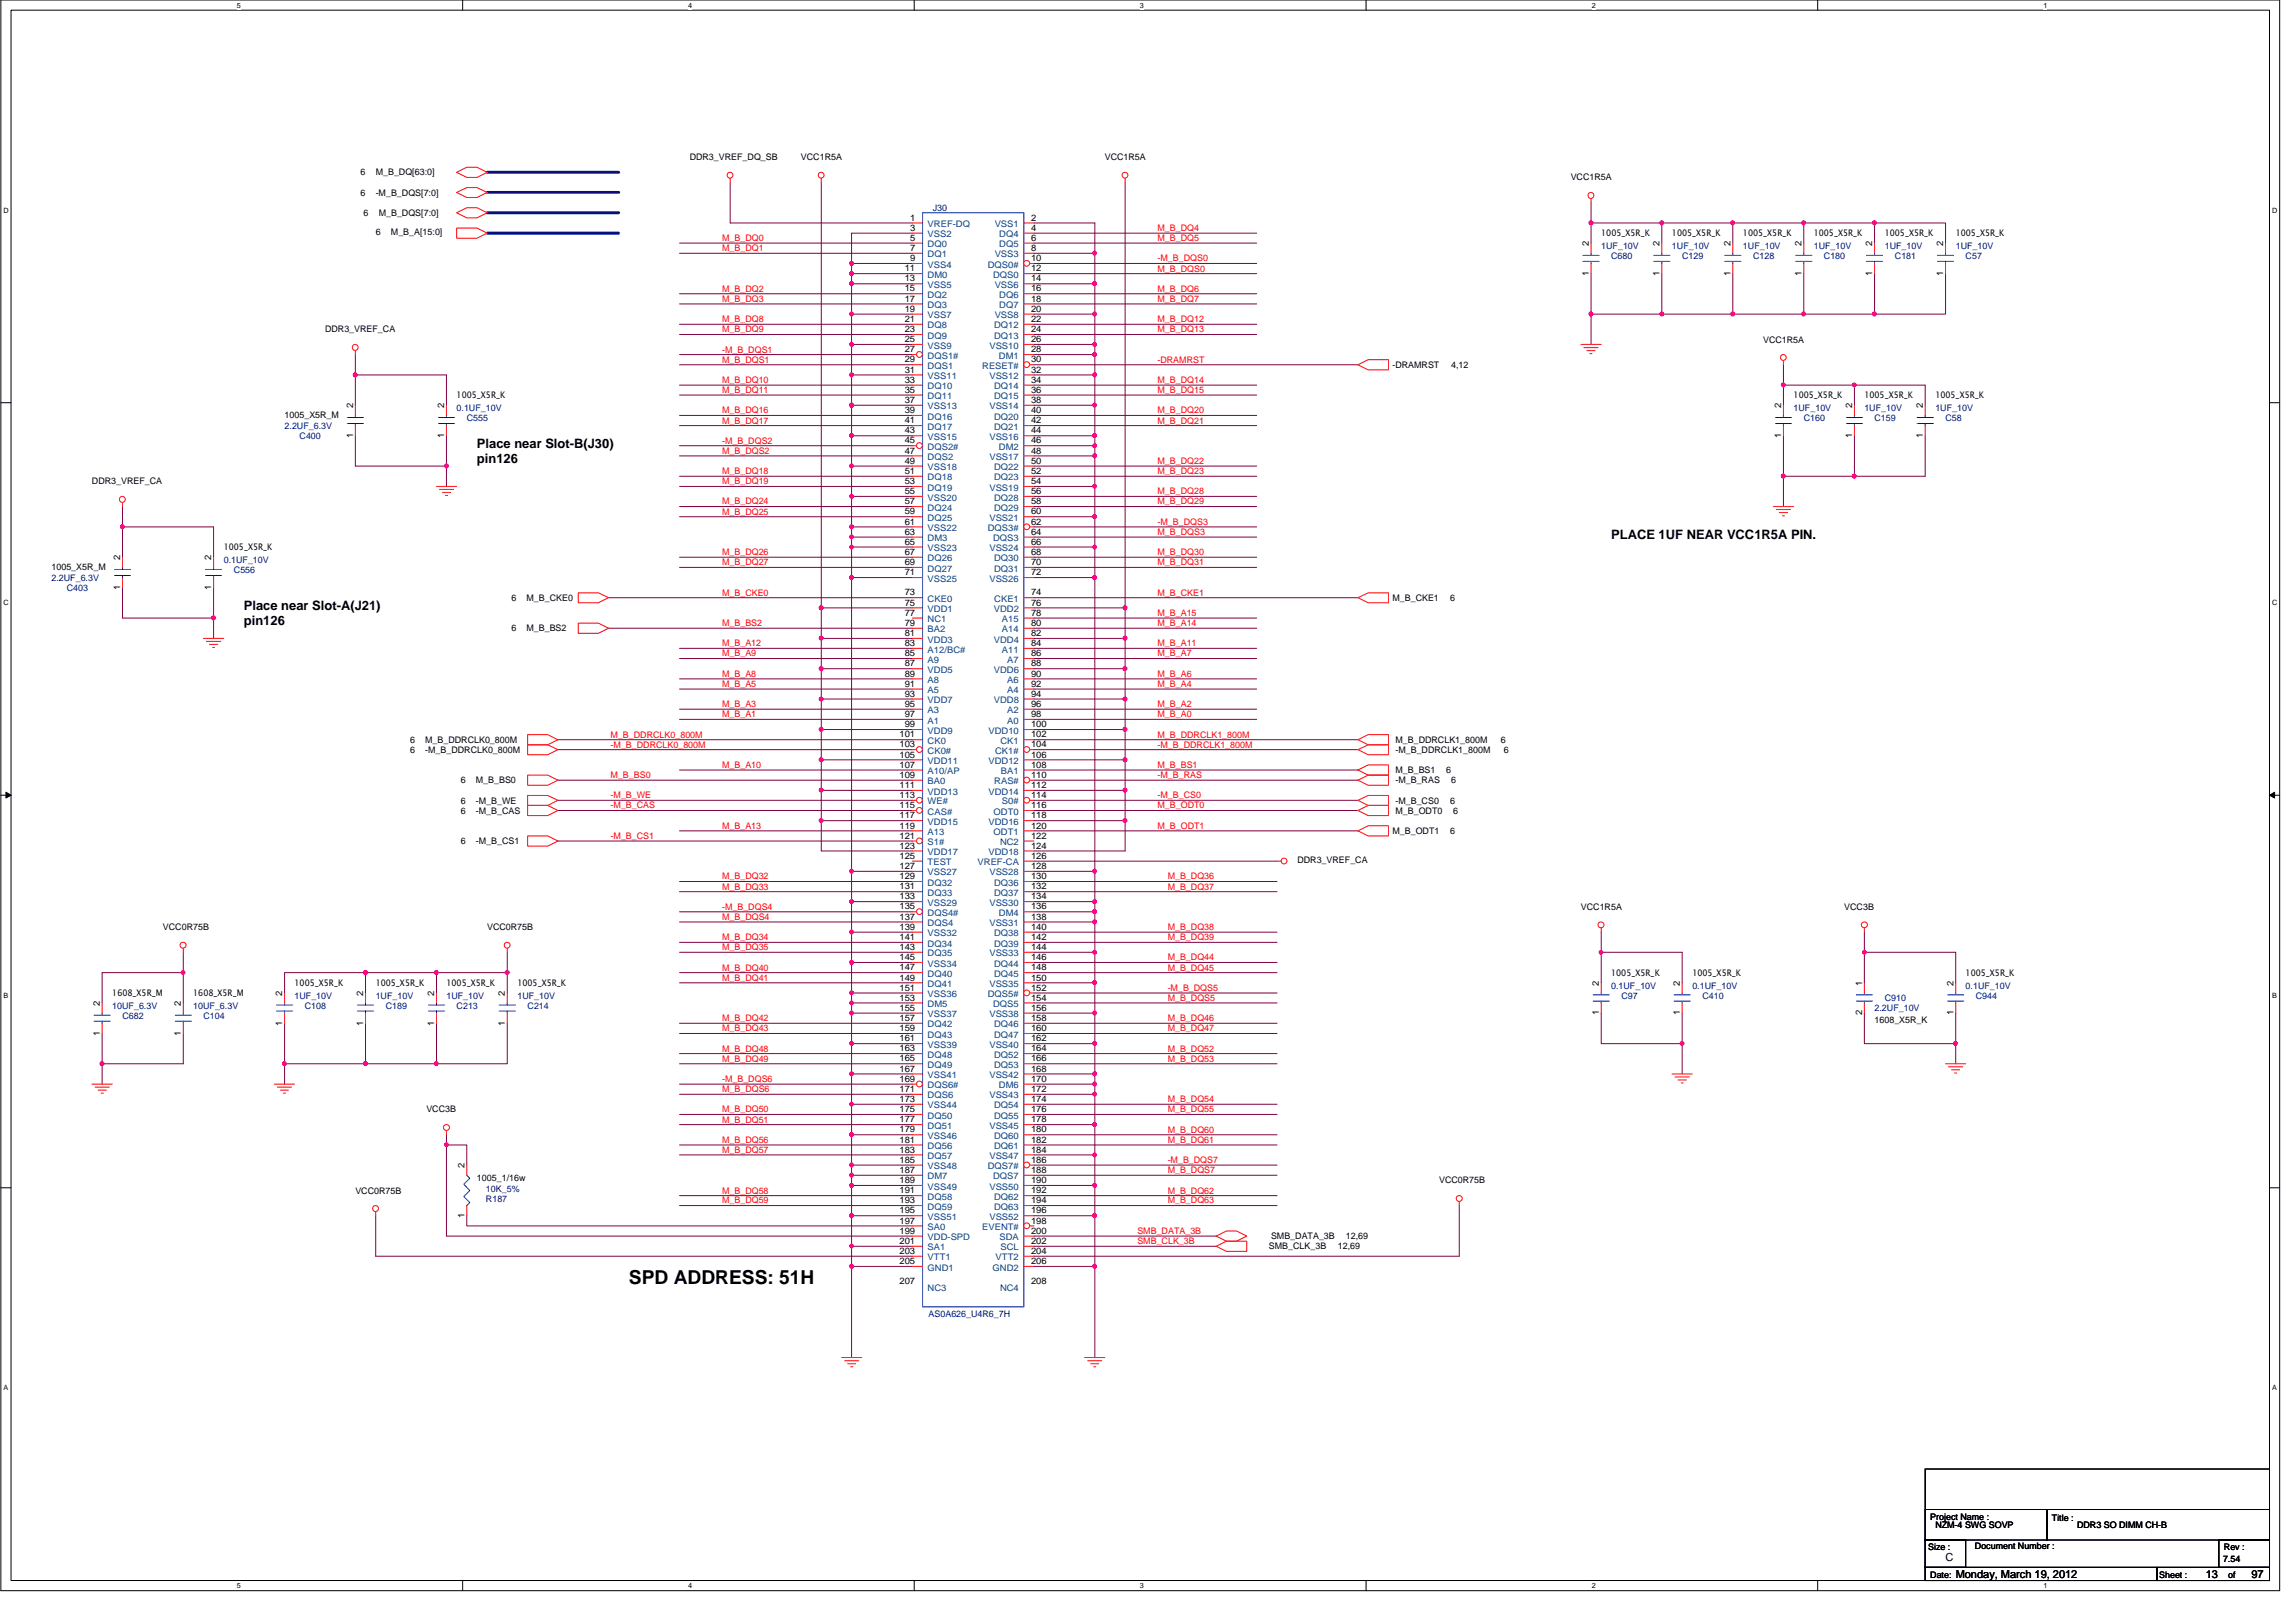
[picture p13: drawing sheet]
<svg xmlns="http://www.w3.org/2000/svg" width="420mm" height="297mm" viewBox="0 0 420 297" stroke-linecap="round" stroke-linejoin="round" font-family="sans-serif">
<defs><g id="words">
<text font-size="3.5" x="115.1" y="235">SPD ADDRESS: 51H</text>
<g font-size="2.4">
<text x="87.3" y="82">Place near Slot-B(J30)</text>
<text x="87.3" y="84.8">pin126</text>
<text x="295" y="98.6">PLACE 1UF NEAR VCC1R5A PIN.</text>
<text x="44.7" y="111.6">Place near Slot-A(J21)</text>
<text x="44.7" y="114.4">pin126</text>
</g>
<g font-size="2">
<text x="356.2" y="285.6">C</text>
<text x="358" y="288.8">Monday, March 19, 2012</text>
<text x="403.8" y="288.8">13</text>
<text x="412.2" y="288.8">97</text>
</g>
<g font-size="1.7">
<text x="126.3" y="29.3">DDR3_VREF_DQ_SB</text>
<text x="146.6" y="29.3">VCC1R5A</text>
<text x="202.3" y="29.3">VCC1R5A</text>
<text x="66" y="32.1">6</text>
<text x="66" y="35.8">6</text>
<text x="68.8" y="32.1">M_B_DQ[63:0]</text>
<text x="68.8" y="35.8">-M_B_DQS[7:0]</text>
<text x="287.6" y="33">VCC1R5A</text>
<text x="66.5" y="39.5">6</text>
<text x="69.3" y="39.5">M_B_DQS[7:0]</text>
<text x="166.6" y="40.4">1</text>
<text x="188.8" y="40.4">2</text>
<text x="68.8" y="43">6</text>
<text x="71.6" y="43">M_B_A[15:0]</text>
<text x="166.6" y="42.2">3</text>
<text x="166.6" y="44.1">5</text>
<text x="166.6" y="45.9">7</text>
<text x="166.6" y="47.8">9</text>
<text x="188.8" y="42.2">4</text>
<text x="188.8" y="44.1">6</text>
<text x="188.8" y="45.9">8</text>
<text x="188.8" y="47.8">10</text>
<text x="290.9" y="45" transform="rotate(-90 290.9 45)">2</text>
<text x="293.1" y="43.2">1005_X5R_K</text>
<text x="303.8" y="45" transform="rotate(-90 303.8 45)">2</text>
<text x="306.1" y="43.2">1005_X5R_K</text>
<text x="316.8" y="45" transform="rotate(-90 316.8 45)">2</text>
<text x="319.1" y="43.2">1005_X5R_K</text>
<text x="329.8" y="45" transform="rotate(-90 329.8 45)">2</text>
<text x="332.1" y="43.2">1005_X5R_K</text>
<text x="342.8" y="45" transform="rotate(-90 342.8 45)">2</text>
<text x="345" y="43.2">1005_X5R_K</text>
<text x="355.8" y="45" transform="rotate(-90 355.8 45)">2</text>
<text x="358" y="43.2">1005_X5R_K</text>
<text x="165.6" y="49.7">11</text>
<text x="165.6" y="51.5">13</text>
<text x="165.6" y="53.3">15</text>
<text x="188.8" y="49.7">12</text>
<text x="188.8" y="51.5">14</text>
<text x="188.8" y="53.3">16</text>
<text x="290.9" y="50.5" transform="rotate(-90 290.9 50.5)">1</text>
<text x="303.8" y="50.5" transform="rotate(-90 303.8 50.5)">1</text>
<text x="316.8" y="50.5" transform="rotate(-90 316.8 50.5)">1</text>
<text x="329.8" y="50.5" transform="rotate(-90 329.8 50.5)">1</text>
<text x="342.8" y="50.5" transform="rotate(-90 342.8 50.5)">1</text>
<text x="355.8" y="50.5" transform="rotate(-90 355.8 50.5)">1</text>
<text x="165.6" y="55.2">17</text>
<text x="165.6" y="57.1">19</text>
<text x="165.6" y="58.9">21</text>
<text x="188.8" y="55.2">18</text>
<text x="188.8" y="57.1">20</text>
<text x="188.8" y="58.9">22</text>
<text x="59.5" y="60.8">DDR3_VREF_CA</text>
<text x="165.6" y="60.8">23</text>
<text x="165.6" y="62.6">25</text>
<text x="165.6" y="64.5">27</text>
<text x="188.8" y="62.6">26</text>
<text x="188.8" y="60.8">24</text>
<text x="188.8" y="64.5">28</text>
<text x="322.8" y="62.7">VCC1R5A</text>
<text x="165.6" y="68.2">31</text>
<text x="165.6" y="70.1">33</text>
<text x="165.6" y="71.9">35</text>
<text x="165.6" y="66.3">29</text>
<text x="188.8" y="68.2">32</text>
<text x="188.8" y="66.3">30</text>
<text x="188.8" y="70.1">34</text>
<text x="188.8" y="71.9">36</text>
<text x="254.9" y="67.3">-DRAMRST</text>
<text x="265.7" y="67.3">4,12</text>
<text x="52.1" y="76.6">1005_X5R_M</text>
<text x="64.6" y="74.7" transform="rotate(-90 64.6 74.7)">2</text>
<text x="81.3" y="74.7" transform="rotate(-90 81.3 74.7)">2</text>
<text x="83.6" y="72.9">1005_X5R_K</text>
<text x="165.6" y="73.7">37</text>
<text x="165.6" y="75.6">39</text>
<text x="165.6" y="77.5">41</text>
<text x="188.8" y="73.7">38</text>
<text x="188.8" y="75.6">40</text>
<text x="188.8" y="77.5">42</text>
<text x="326.1" y="74.7" transform="rotate(-90 326.1 74.7)">2</text>
<text x="328.4" y="72.9">1005_X5R_K</text>
<text x="339.1" y="74.7" transform="rotate(-90 339.1 74.7)">2</text>
<text x="341.3" y="72.9">1005_X5R_K</text>
<text x="352" y="74.7" transform="rotate(-90 352 74.7)">2</text>
<text x="354.3" y="72.9">1005_X5R_K</text>
<text x="64.6" y="80.2" transform="rotate(-90 64.6 80.2)">1</text>
<text x="81.3" y="80.2" transform="rotate(-90 81.3 80.2)">1</text>
<text x="165.6" y="79.3">43</text>
<text x="165.6" y="81.2">45</text>
<text x="165.6" y="83">47</text>
<text x="188.8" y="79.3">44</text>
<text x="188.8" y="83">48</text>
<text x="188.8" y="81.2">46</text>
<text x="326.1" y="80.2" transform="rotate(-90 326.1 80.2)">1</text>
<text x="339.1" y="80.2" transform="rotate(-90 339.1 80.2)">1</text>
<text x="352" y="80.2" transform="rotate(-90 352 80.2)">1</text>
<text x="16.8" y="88.6">DDR3_VREF_CA</text>
<text x="165.6" y="84.9">49</text>
<text x="165.6" y="86.7">51</text>
<text x="165.6" y="88.6">53</text>
<text x="188.8" y="88.6">54</text>
<text x="188.8" y="84.9">50</text>
<text x="188.8" y="86.7">52</text>
<text x="165.6" y="90.4">55</text>
<text x="165.6" y="92.3">57</text>
<text x="165.6" y="94.1">59</text>
<text x="188.8" y="94.1">60</text>
<text x="188.8" y="90.4">56</text>
<text x="188.8" y="92.3">58</text>
<text x="41" y="100.7">1005_X5R_K</text>
<text x="165.6" y="96">61</text>
<text x="165.6" y="97.9">63</text>
<text x="165.6" y="99.7">65</text>
<text x="165.6" y="101.6">67</text>
<text x="188.8" y="97.9">64</text>
<text x="188.8" y="99.7">66</text>
<text x="188.8" y="96">62</text>
<text x="188.8" y="101.6">68</text>
<text x="9.4" y="104.4">1005_X5R_M</text>
<text x="22" y="108" transform="rotate(-90 22 108)">1</text>
<text x="22" y="102.5" transform="rotate(-90 22 102.5)">2</text>
<text x="38.7" y="108" transform="rotate(-90 38.7 108)">1</text>
<text x="38.7" y="102.5" transform="rotate(-90 38.7 102.5)">2</text>
<text x="165.6" y="103.4">69</text>
<text x="165.6" y="105.3">71</text>
<text x="188.8" y="105.3">72</text>
<text x="188.8" y="103.4">70</text>
<text x="93.6" y="110">6</text>
<text x="96.4" y="110">M_B_CKE0</text>
<text x="165.6" y="109">73</text>
<text x="165.6" y="110.8">75</text>
<text x="165.6" y="112.7">77</text>
<text x="188.8" y="109">74</text>
<text x="188.8" y="112.7">78</text>
<text x="188.8" y="110.8">76</text>
<text x="254.9" y="110">M_B_CKE1</text>
<text x="265.5" y="110">6</text>
<text x="93.6" y="115.5">6</text>
<text x="96.4" y="115.5">M_B_BS2</text>
<text x="165.6" y="114.6">79</text>
<text x="165.6" y="116.4">81</text>
<text x="165.6" y="118.2">83</text>
<text x="188.8" y="114.6">80</text>
<text x="188.8" y="118.2">84</text>
<text x="188.8" y="116.4">82</text>
<text x="165.6" y="120.1">85</text>
<text x="165.6" y="123.8">89</text>
<text x="165.6" y="125.7">91</text>
<text x="165.6" y="122">87</text>
<text x="188.8" y="120.1">86</text>
<text x="188.8" y="123.8">90</text>
<text x="188.8" y="125.7">92</text>
<text x="188.8" y="122">88</text>
<text x="165.6" y="127.5">93</text>
<text x="165.6" y="129.4">95</text>
<text x="165.6" y="131.2">97</text>
<text x="188.8" y="129.4">96</text>
<text x="188.8" y="131.2">98</text>
<text x="188.8" y="127.5">94</text>
<text x="75.1" y="135.9">6</text>
<text x="75.1" y="137.8">6</text>
<text x="77.8" y="135.9">M_B_DDRCLK0_800M</text>
<text x="77.8" y="137.8">-M_B_DDRCLK0_800M</text>
<text x="164.7" y="135">101</text>
<text x="164.7" y="136.8">103</text>
<text x="165.6" y="133.1">99</text>
<text x="188.8" y="133.1">100</text>
<text x="188.8" y="135">102</text>
<text x="188.8" y="136.8">104</text>
<text x="255.5" y="135.9">M_B_DDRCLK1_800M</text>
<text x="255.5" y="137.8">-M_B_DDRCLK1_800M</text>
<text x="274.8" y="135.9">6</text>
<text x="275.3" y="137.8">6</text>
<text x="84.4" y="143.3">6</text>
<text x="87.1" y="143.3">M_B_BS0</text>
<text x="164.7" y="138.6">105</text>
<text x="164.7" y="140.5">107</text>
<text x="164.7" y="142.4">109</text>
<text x="188.8" y="138.6">106</text>
<text x="188.8" y="142.4">110</text>
<text x="188.8" y="140.5">108</text>
<text x="255.5" y="141.5">M_B_BS1</text>
<text x="255.5" y="143.3">-M_B_RAS</text>
<text x="264.7" y="141.5">6</text>
<text x="265.7" y="143.3">6</text>
<text x="84.4" y="148.9">6</text>
<text x="84.4" y="147.1">6</text>
<text x="87.1" y="148.9">-M_B_CAS</text>
<text x="87.1" y="147.1">-M_B_WE</text>
<text x="164.7" y="144.2">111</text>
<text x="164.7" y="146">113</text>
<text x="164.7" y="147.9">115</text>
<text x="164.7" y="149.8">117</text>
<text x="188.8" y="144.2">112</text>
<text x="188.8" y="146">114</text>
<text x="188.8" y="147.9">116</text>
<text x="188.8" y="149.8">118</text>
<text x="255.5" y="147.1">-M_B_CS0</text>
<text x="255.5" y="148.9">M_B_ODT0</text>
<text x="265.5" y="147.1">6</text>
<text x="266.1" y="148.9">6</text>
<text x="84.4" y="154.5">6</text>
<text x="87.1" y="154.5">-M_B_CS1</text>
<text x="164.7" y="151.6">119</text>
<text x="164.7" y="153.5">121</text>
<text x="164.7" y="155.3">123</text>
<text x="188.8" y="151.6">120</text>
<text x="188.8" y="153.5">122</text>
<text x="188.8" y="155.3">124</text>
<text x="254.9" y="152.6">M_B_ODT1</text>
<text x="265.5" y="152.6">6</text>
<text x="164.7" y="157.2">125</text>
<text x="164.7" y="159">127</text>
<text x="164.7" y="160.9">129</text>
<text x="188.8" y="159">128</text>
<text x="188.8" y="157.2">126</text>
<text x="188.8" y="160.9">130</text>
<text x="237.5" y="158">DDR3_VREF_CA</text>
<text x="164.7" y="162.8">131</text>
<text x="164.7" y="164.6">133</text>
<text x="164.7" y="166.5">135</text>
<text x="188.8" y="164.6">134</text>
<text x="188.8" y="162.8">132</text>
<text x="188.8" y="166.5">136</text>
<text x="289.4" y="166.5">VCC1R5A</text>
<text x="337.6" y="166.5">VCC3B</text>
<text x="29.8" y="170.2">VCC0R75B</text>
<text x="89.2" y="170.2">VCC0R75B</text>
<text x="164.7" y="168.3">137</text>
<text x="164.7" y="170.2">139</text>
<text x="164.7" y="172">141</text>
<text x="164.7" y="173.9">143</text>
<text x="188.8" y="168.3">138</text>
<text x="188.8" y="173.9">144</text>
<text x="188.8" y="170.2">140</text>
<text x="188.8" y="172">142</text>
<text x="164.7" y="175.7">145</text>
<text x="164.7" y="177.6">147</text>
<text x="164.7" y="179.5">149</text>
<text x="188.8" y="179.5">150</text>
<text x="188.8" y="175.7">146</text>
<text x="188.8" y="177.6">148</text>
<text x="295" y="178.6">1005_X5R_K</text>
<text x="309.8" y="178.6">1005_X5R_K</text>
<text x="359.9" y="178.6">1005_X5R_K</text>
<text x="18.3" y="184.1" transform="rotate(-90 18.3 184.1)">2</text>
<text x="20.6" y="182.2">1608_X5R_M</text>
<text x="33.1" y="184.1" transform="rotate(-90 33.1 184.1)">2</text>
<text x="35.4" y="182.2">1608_X5R_M</text>
<text x="51.7" y="182.2" transform="rotate(-90 51.7 182.2)">2</text>
<text x="53.9" y="180.4">1005_X5R_K</text>
<text x="66.5" y="182.2" transform="rotate(-90 66.5 182.2)">2</text>
<text x="68.8" y="180.4">1005_X5R_K</text>
<text x="79.5" y="182.2" transform="rotate(-90 79.5 182.2)">2</text>
<text x="81.7" y="180.4">1005_X5R_K</text>
<text x="92.4" y="182.2" transform="rotate(-90 92.4 182.2)">2</text>
<text x="94.7" y="180.4">1005_X5R_K</text>
<text x="164.7" y="181.3">151</text>
<text x="164.7" y="183.1">153</text>
<text x="164.7" y="185">155</text>
<text x="188.8" y="183.1">154</text>
<text x="188.8" y="185">156</text>
<text x="188.8" y="181.3">152</text>
<text x="292.7" y="185.8" transform="rotate(-90 292.7 185.8)">1</text>
<text x="292.7" y="180.4" transform="rotate(-90 292.7 180.4)">2</text>
<text x="307.5" y="185.8" transform="rotate(-90 307.5 185.8)">1</text>
<text x="307.5" y="180.4" transform="rotate(-90 307.5 180.4)">2</text>
<text x="340.9" y="185.8" transform="rotate(-90 340.9 185.8)">2</text>
<text x="340.9" y="180.4" transform="rotate(-90 340.9 180.4)">1</text>
<text x="357.6" y="185.8" transform="rotate(-90 357.6 185.8)">1</text>
<text x="357.6" y="180.4" transform="rotate(-90 357.6 180.4)">2</text>
<text x="18.3" y="189.6" transform="rotate(-90 18.3 189.6)">1</text>
<text x="33.1" y="189.6" transform="rotate(-90 33.1 189.6)">1</text>
<text x="51.7" y="187.7" transform="rotate(-90 51.7 187.7)">1</text>
<text x="66.5" y="187.7" transform="rotate(-90 66.5 187.7)">1</text>
<text x="79.5" y="187.7" transform="rotate(-90 79.5 187.7)">1</text>
<text x="92.4" y="187.7" transform="rotate(-90 92.4 187.7)">1</text>
<text x="164.7" y="186.9">157</text>
<text x="164.7" y="188.7">159</text>
<text x="164.7" y="190.6">161</text>
<text x="188.8" y="190.6">162</text>
<text x="188.8" y="186.9">158</text>
<text x="188.8" y="188.7">160</text>
<text x="343.2" y="187.3">1608_X5R_K</text>
<text x="164.7" y="192.4">163</text>
<text x="164.7" y="194.3">165</text>
<text x="164.7" y="196.1">167</text>
<text x="164.7" y="198">169</text>
<text x="188.8" y="196.1">168</text>
<text x="188.8" y="192.4">164</text>
<text x="188.8" y="194.3">166</text>
<text x="188.8" y="198">170</text>
<text x="78.1" y="203.6">VCC3B</text>
<text x="164.7" y="199.9">171</text>
<text x="164.7" y="201.7">173</text>
<text x="164.7" y="203.5">175</text>
<text x="188.8" y="199.9">172</text>
<text x="188.8" y="201.7">174</text>
<text x="188.8" y="203.5">176</text>
<text x="164.7" y="205.4">177</text>
<text x="164.7" y="207.3">179</text>
<text x="164.7" y="209.1">181</text>
<text x="188.8" y="205.4">178</text>
<text x="188.8" y="207.3">180</text>
<text x="188.8" y="209.1">182</text>
<text x="85" y="213.8" transform="rotate(-90 85 213.8)">2</text>
<text x="164.7" y="210.9">183</text>
<text x="164.7" y="212.8">185</text>
<text x="164.7" y="214.7">187</text>
<text x="188.8" y="210.9">184</text>
<text x="188.8" y="214.7">188</text>
<text x="188.8" y="212.8">186</text>
<text x="65.1" y="218.4">VCC0R75B</text>
<text x="87.3" y="216.2">1005_1/16w</text>
<text x="164.7" y="216.5">189</text>
<text x="164.7" y="218.4">191</text>
<text x="164.7" y="220.2">193</text>
<text x="188.8" y="216.5">190</text>
<text x="188.8" y="218.4">192</text>
<text x="188.8" y="220.2">194</text>
<text x="263.5" y="216.6">VCC0R75B</text>
<text x="85" y="222.9" transform="rotate(-90 85 222.9)">1</text>
<text x="164.7" y="222.1">195</text>
<text x="164.7" y="223.9">197</text>
<text x="164.7" y="225.8">199</text>
<text x="164.7" y="227.7">201</text>
<text x="188.8" y="222.1">196</text>
<text x="188.8" y="223.9">198</text>
<text x="188.8" y="227.7">202</text>
<text x="188.8" y="225.8">200</text>
<text x="232.7" y="226.8">SMB_DATA_3B</text>
<text x="246.4" y="226.8">12,69</text>
<text x="164.7" y="229.5">203</text>
<text x="164.7" y="231.4">205</text>
<text x="188.8" y="229.5">204</text>
<text x="188.8" y="231.4">206</text>
<text x="232.3" y="228.6">SMB_CLK_3B</text>
<text x="244.9" y="228.6">12,69</text>
<text x="164.7" y="235.1">207</text>
<text x="188.8" y="235.1">208</text>
<text x="353.4" y="278.1">Project Name :</text>
<text x="354.3" y="279.6">NZM-4 SWG SOVP</text>
<text x="375.7" y="278.3">Title :</text>
<text x="380.3" y="279.6">DDR3 SO DIMM CH-B</text>
<text x="353" y="283.7">Size :</text>
<text x="361.6" y="283.5">Document Number :</text>
<text x="407" y="285.9">7.54</text>
<text x="407.1" y="283.7">Rev :</text>
<text x="353.4" y="288.7">Date:</text>
<text x="395.3" y="288.7">Sheet :</text>
<text x="407.9" y="288.7">of</text>
</g>
<g font-size="1.7" fill="#004080">
<text x="169.8" y="41.6">VREF-DQ</text>
<text x="182.1" y="41.6">VSS1</text>
<text x="169.8" y="43.4">VSS2</text>
<text x="169.8" y="45.3">DQ0</text>
<text x="169.8" y="47.1">DQ1</text>
<text x="182.1" y="47.1">VSS3</text>
<text x="183" y="43.4">DQ4</text>
<text x="183" y="45.3">DQ5</text>
<text x="169.8" y="49">VSS4</text>
<text x="169.8" y="50.8">DM0</text>
<text x="169.8" y="52.7">VSS5</text>
<text x="180.8" y="49">DQS0#</text>
<text x="181.8" y="50.8">DQS0</text>
<text x="182.1" y="52.7">VSS6</text>
<text x="169.8" y="54.5">DQ2</text>
<text x="169.8" y="56.4">DQ3</text>
<text x="169.8" y="58.3">VSS7</text>
<text x="182.1" y="58.3">VSS8</text>
<text x="183" y="54.5">DQ6</text>
<text x="183" y="56.4">DQ7</text>
<text x="169.8" y="60.1">DQ8</text>
<text x="169.8" y="62">DQ9</text>
<text x="169.8" y="63.8">VSS9</text>
<text x="169.8" y="65.7">DQS1#</text>
<text x="181.1" y="63.8">VSS10</text>
<text x="182" y="60.1">DQ12</text>
<text x="182" y="62">DQ13</text>
<text x="182.9" y="65.7">DM1</text>
<text x="169.8" y="69.4">VSS11</text>
<text x="169.8" y="71.2">DQ10</text>
<text x="169.8" y="67.5">DQS1</text>
<text x="179.8" y="67.5">RESET#</text>
<text x="181.1" y="69.4">VSS12</text>
<text x="182" y="71.2">DQ14</text>
<text x="169.8" y="73.1">DQ11</text>
<text x="169.8" y="74.9">VSS13</text>
<text x="169.8" y="76.8">DQ16</text>
<text x="181.1" y="74.9">VSS14</text>
<text x="182" y="73.1">DQ15</text>
<text x="182" y="76.8">DQ20</text>
<text x="169.8" y="78.7">DQ17</text>
<text x="169.8" y="80.5">VSS15</text>
<text x="169.8" y="82.3">DQS2#</text>
<text x="181.1" y="80.5">VSS16</text>
<text x="182" y="78.7">DQ21</text>
<text x="182.9" y="82.3">DM2</text>
<text x="169.8" y="84.2">DQS2</text>
<text x="169.8" y="86.1">VSS18</text>
<text x="169.8" y="87.9">DQ18</text>
<text x="169.8" y="89.8">DQ19</text>
<text x="181.1" y="89.8">VSS19</text>
<text x="181.1" y="84.2">VSS17</text>
<text x="182" y="86.1">DQ22</text>
<text x="182" y="87.9">DQ23</text>
<text x="169.8" y="91.6">VSS20</text>
<text x="169.8" y="93.5">DQ24</text>
<text x="169.8" y="95.3">DQ25</text>
<text x="181.1" y="95.3">VSS21</text>
<text x="182" y="91.6">DQ28</text>
<text x="182" y="93.5">DQ29</text>
<text x="169.8" y="97.2">VSS22</text>
<text x="169.8" y="99.1">DM3</text>
<text x="169.8" y="100.9">VSS23</text>
<text x="180.8" y="97.2">DQS3#</text>
<text x="181.1" y="100.9">VSS24</text>
<text x="181.8" y="99.1">DQS3</text>
<text x="169.8" y="102.7">DQ26</text>
<text x="169.8" y="104.6">DQ27</text>
<text x="169.8" y="106.5">VSS25</text>
<text x="181.1" y="106.5">VSS26</text>
<text x="182" y="102.7">DQ30</text>
<text x="182" y="104.6">DQ31</text>
<text x="169.8" y="110.2">CKE0</text>
<text x="169.8" y="112">VDD1</text>
<text x="169.8" y="113.9">NC1</text>
<text x="181.9" y="112">VDD2</text>
<text x="182" y="110.2">CKE1</text>
<text x="183.4" y="113.9">A15</text>
<text x="169.8" y="115.7">BA2</text>
<text x="169.8" y="117.6">VDD3</text>
<text x="169.8" y="119.4">A12/BC#</text>
<text x="181.9" y="117.6">VDD4</text>
<text x="183.4" y="115.7">A14</text>
<text x="183.4" y="119.4">A11</text>
<text x="169.8" y="121.3">A9</text>
<text x="169.8" y="125">A8</text>
<text x="169.8" y="123.1">VDD5</text>
<text x="181.9" y="123.1">VDD6</text>
<text x="184.4" y="121.3">A7</text>
<text x="184.4" y="125">A6</text>
<text x="169.8" y="126.9">A5</text>
<text x="169.8" y="128.7">VDD7</text>
<text x="169.8" y="130.6">A3</text>
<text x="181.9" y="128.7">VDD8</text>
<text x="184.4" y="126.9">A4</text>
<text x="184.4" y="130.6">A2</text>
<text x="169.8" y="132.4">A1</text>
<text x="169.8" y="134.3">VDD9</text>
<text x="169.8" y="136.1">CK0</text>
<text x="169.8" y="138">CK0#</text>
<text x="181" y="134.3">VDD10</text>
<text x="182.2" y="138">CK1#</text>
<text x="183.2" y="136.1">CK1</text>
<text x="184.4" y="132.4">A0</text>
<text x="169.8" y="139.8">VDD11</text>
<text x="169.8" y="141.7">A10/AP</text>
<text x="169.8" y="143.6">BA0</text>
<text x="181" y="139.8">VDD12</text>
<text x="182" y="143.6">RAS#</text>
<text x="183.2" y="141.7">BA1</text>
<text x="169.8" y="145.4">VDD13</text>
<text x="169.8" y="147.2">WE#</text>
<text x="169.8" y="149.1">CAS#</text>
<text x="181" y="145.4">VDD14</text>
<text x="181.9" y="149.1">ODT0</text>
<text x="183.4" y="147.2">S0#</text>
<text x="169.8" y="151">VDD15</text>
<text x="169.8" y="152.8">A13</text>
<text x="169.8" y="154.7">S1#</text>
<text x="181" y="151">VDD16</text>
<text x="181.9" y="152.8">ODT1</text>
<text x="183.1" y="154.7">NC2</text>
<text x="169.8" y="156.5">VDD17</text>
<text x="169.8" y="158.4">TEST</text>
<text x="169.8" y="160.2">VSS27</text>
<text x="179" y="158.4">VREF-CA</text>
<text x="181" y="156.5">VDD18</text>
<text x="181.1" y="160.2">VSS28</text>
<text x="169.8" y="162.1">DQ32</text>
<text x="169.8" y="164">DQ33</text>
<text x="169.8" y="165.8">VSS29</text>
<text x="169.8" y="167.6">DQS4#</text>
<text x="181.1" y="165.8">VSS30</text>
<text x="182" y="162.1">DQ36</text>
<text x="182" y="164">DQ37</text>
<text x="182.9" y="167.6">DM4</text>
<text x="169.8" y="169.5">DQS4</text>
<text x="169.8" y="171.4">VSS32</text>
<text x="169.8" y="173.2">DQ34</text>
<text x="181.1" y="169.5">VSS31</text>
<text x="182" y="171.4">DQ38</text>
<text x="182" y="173.2">DQ39</text>
<text x="169.8" y="175">DQ35</text>
<text x="169.8" y="176.9">VSS34</text>
<text x="169.8" y="178.8">DQ40</text>
<text x="181.1" y="175">VSS33</text>
<text x="182" y="176.9">DQ44</text>
<text x="182" y="178.8">DQ45</text>
<text x="169.8" y="180.6">DQ41</text>
<text x="169.8" y="182.5">VSS36</text>
<text x="169.8" y="184.3">DM5</text>
<text x="180.8" y="182.5">DQS5#</text>
<text x="181.1" y="180.6">VSS35</text>
<text x="181.8" y="184.3">DQS5</text>
<text x="169.8" y="186.2">VSS37</text>
<text x="169.8" y="188">DQ42</text>
<text x="169.8" y="189.9">DQ43</text>
<text x="169.8" y="191.8">VSS39</text>
<text x="181.1" y="186.2">VSS38</text>
<text x="181.1" y="191.8">VSS40</text>
<text x="182" y="188">DQ46</text>
<text x="182" y="189.9">DQ47</text>
<text x="169.8" y="193.6">DQ48</text>
<text x="169.8" y="195.5">DQ49</text>
<text x="169.8" y="197.3">VSS41</text>
<text x="181.1" y="197.3">VSS42</text>
<text x="182" y="193.6">DQ52</text>
<text x="182" y="195.5">DQ53</text>
<text x="169.8" y="199.2">DQS6#</text>
<text x="169.8" y="201">DQS6</text>
<text x="169.8" y="202.9">VSS44</text>
<text x="181.1" y="201">VSS43</text>
<text x="182" y="202.9">DQ54</text>
<text x="182.9" y="199.2">DM6</text>
<text x="169.8" y="204.7">DQ50</text>
<text x="169.8" y="206.6">DQ51</text>
<text x="169.8" y="208.4">VSS46</text>
<text x="181.1" y="206.6">VSS45</text>
<text x="182" y="204.7">DQ55</text>
<text x="182" y="208.4">DQ60</text>
<text x="169.8" y="210.3">DQ56</text>
<text x="169.8" y="212.1">DQ57</text>
<text x="169.8" y="214">VSS48</text>
<text x="169.8" y="215.9">DM7</text>
<text x="180.8" y="214">DQS7#</text>
<text x="181.1" y="212.1">VSS47</text>
<text x="181.8" y="215.9">DQS7</text>
<text x="182" y="210.3">DQ61</text>
<text x="169.8" y="217.7">VSS49</text>
<text x="169.8" y="219.6">DQ58</text>
<text x="169.8" y="221.4">DQ59</text>
<text x="181.1" y="217.7">VSS50</text>
<text x="182" y="219.6">DQ62</text>
<text x="182" y="221.4">DQ63</text>
<text x="169.8" y="223.3">VSS51</text>
<text x="169.8" y="225.1">SA0</text>
<text x="169.8" y="227">VDD-SPD</text>
<text x="179.8" y="225.1">EVENT#</text>
<text x="181.1" y="223.3">VSS52</text>
<text x="183" y="227">SDA</text>
<text x="169.8" y="228.9">SA1</text>
<text x="169.8" y="230.7">VTT1</text>
<text x="169.8" y="232.5">GND1</text>
<text x="181.7" y="232.5">GND2</text>
<text x="182.3" y="230.7">VTT2</text>
<text x="183.2" y="228.9">SCL</text>
<text x="169.8" y="236.3">NC3</text>
<text x="183.1" y="236.3">NC4</text>
</g>
<g font-size="1.7" fill="#000080">
<text x="170.8" y="38.6">J30</text>
<text x="293.1" y="45.6">1UF_10V</text>
<text x="295" y="47.5">C680</text>
<text x="306.1" y="45.6">1UF_10V</text>
<text x="308" y="47.5">C129</text>
<text x="319.1" y="45.6">1UF_10V</text>
<text x="321" y="47.5">C128</text>
<text x="332.1" y="45.6">1UF_10V</text>
<text x="333.9" y="47.5">C180</text>
<text x="345" y="45.6">1UF_10V</text>
<text x="346.9" y="47.5">C181</text>
<text x="358" y="45.6">1UF_10V</text>
<text x="359.9" y="47.5">C57</text>
<text x="83.6" y="75.3">0.1UF_10V</text>
<text x="85.5" y="77.1">C555</text>
<text x="328.4" y="75.3">1UF_10V</text>
<text x="330.2" y="77.1">C160</text>
<text x="341.3" y="75.3">1UF_10V</text>
<text x="343.2" y="77.1">C159</text>
<text x="354.3" y="75.3">1UF_10V</text>
<text x="356.2" y="77.1">C58</text>
<text x="52.1" y="78.4">2.2UF_6.3V</text>
<text x="54.9" y="80.3">C400</text>
<text x="9.4" y="106.3">2.2UF_6.3V</text>
<text x="41" y="103.1">0.1UF_10V</text>
<text x="42.8" y="104.9">C556</text>
<text x="12.2" y="108.1">C403</text>
<text x="20.6" y="184.7">10UF_6.3V</text>
<text x="35.4" y="184.7">10UF_6.3V</text>
<text x="53.9" y="182.8">1UF_10V</text>
<text x="55.8" y="184.7">C108</text>
<text x="68.8" y="182.8">1UF_10V</text>
<text x="70.6" y="184.7">C189</text>
<text x="81.7" y="182.8">1UF_10V</text>
<text x="83.6" y="184.7">C213</text>
<text x="94.7" y="182.8">1UF_10V</text>
<text x="96.6" y="184.7">C214</text>
<text x="295" y="181">0.1UF_10V</text>
<text x="296.8" y="182.8">C97</text>
<text x="309.8" y="181">0.1UF_10V</text>
<text x="311.7" y="182.8">C410</text>
<text x="343.2" y="185">2.2UF_10V</text>
<text x="345" y="183.2">C910</text>
<text x="359.9" y="181">0.1UF_10V</text>
<text x="361.7" y="182.8">C944</text>
<text x="22.4" y="186.5">C682</text>
<text x="37.2" y="186.5">C104</text>
<text x="89" y="219.9">R187</text>
<text x="89" y="218.2">10K_5%</text>
<text x="170" y="241">AS0A626_U4R6_7H</text>
</g>
<g font-size="1.7" fill="#f00">
<text x="132.2" y="44.1">M_B_DQ0</text>
<text x="132.2" y="46">M_B_DQ1</text>
<text x="211.9" y="47.8">-M_B_DQS0</text>
<text x="211.9" y="42.3">M_B_DQ4</text>
<text x="211.9" y="44.1">M_B_DQ5</text>
<text x="132.2" y="53.4">M_B_DQ2</text>
<text x="211.9" y="49.7">M_B_DQS0</text>
<text x="211.9" y="53.4">M_B_DQ6</text>
<text x="132.2" y="55.2">M_B_DQ3</text>
<text x="132.2" y="59">M_B_DQ8</text>
<text x="211.9" y="59">M_B_DQ12</text>
<text x="211.9" y="55.2">M_B_DQ7</text>
<text x="132.2" y="64.5">-M_B_DQS1</text>
<text x="132.2" y="60.8">M_B_DQ9</text>
<text x="211.9" y="60.8">M_B_DQ13</text>
<text x="132.2" y="70.1">M_B_DQ10</text>
<text x="132.2" y="71.9">M_B_DQ11</text>
<text x="132.2" y="66.4">M_B_DQS1</text>
<text x="211.9" y="70.1">M_B_DQ14</text>
<text x="211.9" y="71.9">M_B_DQ15</text>
<text x="211.9" y="66.4">-DRAMRST</text>
<text x="132.2" y="75.6">M_B_DQ16</text>
<text x="132.2" y="77.5">M_B_DQ17</text>
<text x="211.9" y="75.6">M_B_DQ20</text>
<text x="211.9" y="77.5">M_B_DQ21</text>
<text x="132.2" y="81.2">-M_B_DQS2</text>
<text x="132.2" y="83.1">M_B_DQS2</text>
<text x="132.2" y="86.8">M_B_DQ18</text>
<text x="132.2" y="88.6">M_B_DQ19</text>
<text x="211.9" y="84.9">M_B_DQ22</text>
<text x="211.9" y="86.8">M_B_DQ23</text>
<text x="132.2" y="92.3">M_B_DQ24</text>
<text x="132.2" y="94.2">M_B_DQ25</text>
<text x="211.9" y="90.5">M_B_DQ28</text>
<text x="211.9" y="92.3">M_B_DQ29</text>
<text x="132.2" y="101.6">M_B_DQ26</text>
<text x="211.9" y="101.6">M_B_DQ30</text>
<text x="211.9" y="96.1">-M_B_DQS3</text>
<text x="211.9" y="97.9">M_B_DQS3</text>
<text x="132.2" y="103.5">M_B_DQ27</text>
<text x="211.9" y="103.5">M_B_DQ31</text>
<text x="132.2" y="109">M_B_CKE0</text>
<text x="211.9" y="109">M_B_CKE1</text>
<text x="211.9" y="112.7">M_B_A15</text>
<text x="132.2" y="118.3">M_B_A12</text>
<text x="132.2" y="114.6">M_B_BS2</text>
<text x="211.9" y="118.3">M_B_A11</text>
<text x="211.9" y="114.6">M_B_A14</text>
<text x="132.2" y="120.1">M_B_A9</text>
<text x="132.2" y="125.7">M_B_A5</text>
<text x="132.2" y="123.9">M_B_A8</text>
<text x="211.9" y="125.7">M_B_A4</text>
<text x="211.9" y="123.9">M_B_A6</text>
<text x="211.9" y="120.1">M_B_A7</text>
<text x="132.2" y="131.3">M_B_A1</text>
<text x="132.2" y="129.4">M_B_A3</text>
<text x="211.9" y="131.3">M_B_A0</text>
<text x="211.9" y="129.4">M_B_A2</text>
<text x="111.8" y="136.8">-M_B_DDRCLK0_800M</text>
<text x="111.8" y="135">M_B_DDRCLK0_800M</text>
<text x="211.9" y="136.8">-M_B_DDRCLK1_800M</text>
<text x="211.9" y="135">M_B_DDRCLK1_800M</text>
<text x="111.8" y="142.4">M_B_BS0</text>
<text x="132.2" y="140.5">M_B_A10</text>
<text x="211.9" y="140.5">M_B_BS1</text>
<text x="211.9" y="142.4">-M_B_RAS</text>
<text x="111.8" y="148">-M_B_CAS</text>
<text x="111.8" y="146.1">-M_B_WE</text>
<text x="211.9" y="146.1">-M_B_CS0</text>
<text x="211.9" y="148">M_B_ODT0</text>
<text x="111.8" y="153.5">-M_B_CS1</text>
<text x="132.2" y="151.7">M_B_A13</text>
<text x="211.9" y="151.7">M_B_ODT1</text>
<text x="132.2" y="161">M_B_DQ32</text>
<text x="213.8" y="161">M_B_DQ36</text>
<text x="132.2" y="162.8">M_B_DQ33</text>
<text x="132.2" y="166.5">-M_B_DQS4</text>
<text x="213.8" y="162.8">M_B_DQ37</text>
<text x="132.2" y="172.1">M_B_DQ34</text>
<text x="132.2" y="173.9">M_B_DQ35</text>
<text x="132.2" y="168.4">M_B_DQS4</text>
<text x="213.8" y="170.2">M_B_DQ38</text>
<text x="213.8" y="172.1">M_B_DQ39</text>
<text x="132.2" y="177.6">M_B_DQ40</text>
<text x="132.2" y="179.5">M_B_DQ41</text>
<text x="213.8" y="175.8">M_B_DQ44</text>
<text x="213.8" y="177.6">M_B_DQ45</text>
<text x="213.8" y="181.4">-M_B_DQS5</text>
<text x="213.8" y="183.2">M_B_DQS5</text>
<text x="132.2" y="186.9">M_B_DQ42</text>
<text x="132.2" y="188.8">M_B_DQ43</text>
<text x="213.8" y="186.9">M_B_DQ46</text>
<text x="213.8" y="188.8">M_B_DQ47</text>
<text x="132.2" y="192.4">M_B_DQ48</text>
<text x="132.2" y="194.3">M_B_DQ49</text>
<text x="213.8" y="192.4">M_B_DQ52</text>
<text x="213.8" y="194.3">M_B_DQ53</text>
<text x="132.2" y="203.6">M_B_DQ50</text>
<text x="132.2" y="198">-M_B_DQS6</text>
<text x="132.2" y="199.9">M_B_DQS6</text>
<text x="213.8" y="201.7">M_B_DQ54</text>
<text x="213.8" y="203.6">M_B_DQ55</text>
<text x="132.2" y="205.4">M_B_DQ51</text>
<text x="132.2" y="209.2">M_B_DQ56</text>
<text x="213.8" y="207.3">M_B_DQ60</text>
<text x="213.8" y="209.2">M_B_DQ61</text>
<text x="132.2" y="211">M_B_DQ57</text>
<text x="213.8" y="212.9">-M_B_DQS7</text>
<text x="213.8" y="214.7">M_B_DQS7</text>
<text x="132.2" y="218.4">M_B_DQ58</text>
<text x="132.2" y="220.3">M_B_DQ59</text>
<text x="213.8" y="218.4">M_B_DQ62</text>
<text x="213.8" y="220.3">M_B_DQ63</text>
<text x="208.2" y="225.8">SMB_DATA_3B</text>
<text x="208.2" y="227.7">SMB_CLK_3B</text>
</g>
<g font-size="1.3">
<text x="43.3" y="1.4">5</text>
<text x="126" y="1.4">4</text>
<text x="208.7" y="1.4">3</text>
<text x="291.4" y="1.4">2</text>
<text x="374.1" y="1.4">1</text>
<text x=".6" y="38.9">D</text>
<text x="416" y="38.9">D</text>
<text x=".6" y="110.8">C</text>
<text x="416" y="110.8">C</text>
<text x=".6" y="182.6">B</text>
<text x="416" y="182.6">B</text>
<text x=".6" y="254.5">A</text>
<text x="416" y="254.5">A</text>
<text x="43.3" y="290.7">5</text>
<text x="126" y="290.7">4</text>
<text x="208.7" y="290.7">3</text>
<text x="291.4" y="290.7">2</text>
<text x="374.1" y="290.7">1</text>
</g>
</g></defs>
<path d="M.2 0h417.2v291.1h-417.2zM2 1.9h413.5v287.4h-413.5z" fill="none" stroke="#000" stroke-width=".18"/>
<g fill="#fff">
<path d="M43.3 .2h.8v1.5h-.8z"/>
<path d="M43.3 289.5h.8v1.5h-.8z"/>
</g>
<path d="M84.7 0v1.9M84.7 289.3v1.8" fill="none" stroke="#000" stroke-width=".18"/>
<g fill="#fff">
<path d="M126 .2h.7v1.5h-.7z"/>
<path d="M126 289.5h.7v1.5h-.7z"/>
</g>
<path d="M167.4 0v1.9M167.4 289.3v1.8" fill="none" stroke="#000" stroke-width=".18"/>
<g fill="#fff">
<path d="M208.7 .2h.7v1.5h-.7z"/>
<path d="M208.7 289.5h.7v1.5h-.7z"/>
</g>
<path d="M250.1 0v1.9M250.1 289.3v1.8" fill="none" stroke="#000" stroke-width=".18"/>
<g fill="#fff">
<path d="M291.4 .2h.7v1.5h-.7z"/>
<path d="M291.4 289.5h.7v1.5h-.7z"/>
</g>
<path d="M332.8 0v1.9M332.8 289.3v1.8" fill="none" stroke="#000" stroke-width=".18"/>
<g fill="#fff">
<path d="M374.1 .2h.7v1.5h-.7z"/>
<path d="M374.1 289.5h.7v1.5h-.7z"/>
<path d="M.6 37.8h1v1.4h-1z"/>
<path d="M416 37.8h.9v1.4h-.9z"/>
<path d="M.6 109.6h1v1.5h-1z"/>
<path d="M416 109.6h.9v1.5h-.9z"/>
</g>
<path d="M.2 73.7h1.8M415.5 73.7h1.9" fill="none" stroke="#000" stroke-width=".18"/>
<g fill="#fff">
<path d="M.6 181.4h.9v1.5h-.9z"/>
<path d="M416 181.4h.8v1.5h-.8z"/>
</g>
<path d="M.2 145.5h1.8M415.5 145.5h1.9" fill="none" stroke="#000" stroke-width=".18"/>
<path d="M1.1 145l.9 .5-.9 .5zM415.5 145.5l.9-.5v1z" fill="#000" stroke="#000" stroke-width=".18"/>
<g fill="#fff">
<path d="M.6 253.3h.8v1.5h-.8z"/>
<path d="M416 253.3h.8v1.5h-.8z"/>
</g>
<path d="M.2 217.4h1.8M415.5 217.4h1.9M352.5 276.3h22.2v5.6h-22.2zM352.5 268.9h63v20.4h-63zM374.7 276.3h40.8v5.6h-40.8zM352.5 281.9h7.4v5h-7.4zM352.5 286.9h42.4v2.4h-42.4zM394.9 286.9h20.6v2.4h-20.6zM406.2 281.9h9.3v5h-9.3z" fill="none" stroke="#000" stroke-width=".18"/>
<g fill="none" stroke="#800040" stroke-width=".18">
<path d="M133.7 33.4v7.4h33.3M150.4 33.4v77.9M206 33.4v77.9M291.3 37.1v3.7M124.4 44.5h42.6M124.4 46.4h42.6M124.4 53.8h42.6M124.4 55.6h42.6M124.4 59.4h42.6M155.9 57.5h11.1M155.9 51.9h11.1M155.9 50.1h11.1"/>
<path d="M155.9 48.2h11.1M155.9 50.1v1.8M155.9 48.2v1.9M155.9 57.5v5.5M155.9 51.9v5.6M167 42.7h-11.1v5.5M189.3 48.2h40.8M189.3 50.1h40.8M189.3 59.4h40.8M189.3 40.8h11.1v5.6h-11.1M189.3 53.8h40.8M189.3 55.6h40.8"/>
<path d="M189.3 42.7h40.8M189.3 44.5h40.8M200.4 51.9v5.6h-11.1M200.4 57.5v5.5h-11.1M200.4 46.4v5.5h-11.1M291.3 40.8v3.7M291.3 50.1v7.4M291.3 40.8h12.9M304.2 57.5h13M304.2 40.8v3.7M304.2 40.8h13M304.2 57.5h-12.9v5.5"/>
<path d="M304.2 50.1v7.4M317.2 40.8v3.7M317.2 40.8h13v3.7M317.2 50.1v7.4M317.2 57.5h13M330.2 57.5h13M330.2 40.8h13M330.2 50.1v7.4M343.2 40.8v3.7M343.2 40.8h13v3.7M343.2 50.1v7.4h13v-7.4M65.1 64.9v3.7"/>
<path d="M65.1 68.6v5.6M65.1 79.8v5.5h16.6M65.1 68.6h16.6v5.6M81.7 79.8v5.5M124.4 70.5h42.6M124.4 72.3h42.6M124.4 64.9h42.6M124.4 66.8h42.6M124.4 76h42.6M124.4 77.9h42.6M124.4 61.2h42.6M155.9 79.8h11.1"/>
<path d="M155.9 74.2h11.1M155.9 68.6h11.1M155.9 63h11.1M155.9 74.2v5.6M155.9 63v5.6M155.9 68.6v5.6M155.9 79.8v5.5M189.3 61.2h40.8M189.3 74.2h11.1M189.3 70.5h40.8M189.3 72.3h40.8M189.3 64.9h11.1"/>
<path d="M189.3 66.8h59.3M189.3 68.6h11.1M189.3 76h40.8M189.3 77.9h40.8M200.4 63v1.9M200.4 68.6v5.6M200.4 74.2v5.6h-11.1M200.4 79.8v1.8M200.4 64.9v3.7M326.5 70.5h13M326.5 70.5v3.7M326.5 66.8v3.7"/>
<path d="M326.5 79.8v7.4M339.5 70.5v3.7M339.5 70.5h13v3.7M339.5 79.8v7.4M352.5 79.8v7.4h-13M22.4 92.7v3.7M22.4 96.4v5.6M22.4 96.4h16.7v5.6M81.7 85.3v3.7M124.4 87.2h42.6M124.4 89h42.6M124.4 81.6h42.6"/>
<path d="M124.4 83.4h42.6M124.4 92.7h42.6M124.4 94.6h42.6M155.9 98.3v1.8h11.1M155.9 98.3h11.1M155.9 85.3h11.1M155.9 90.8h11.1M155.9 96.4h11.1M155.9 96.4v1.9M155.9 90.8v5.6M155.9 85.3v5.5M189.3 81.6h11.1"/>
<path d="M189.3 96.4h40.8M189.3 98.3h40.8M189.3 90.8h40.8M189.3 92.7h40.8M189.3 83.4h11.1M189.3 85.3h40.8M189.3 87.2h40.8M200.4 83.4v5.6h-11.1M200.4 81.6v1.8M200.4 89v5.6h-11.1M200.4 94.6v5.5h-11.1M339.5 87.2h-13v5.5"/>
<path d="M22.4 107.6v5.5h16.7M39.1 107.6v5.5M39.1 113.1v3.7M111.4 109.4h55.6M111.4 115h55.6M124.4 118.7h42.6M124.4 102h42.6M124.4 103.8h42.6M150.4 116.8v5.6M150.4 111.3v5.5M150.4 111.3h16.6M150.4 116.8h16.6"/>
<path d="M155.9 105.7h11.1M155.9 105.7v53.8M155.9 100.1v5.6M189.3 111.3h16.7M189.3 116.8h16.7M189.3 102h40.8M189.3 103.8h40.8M189.3 118.7h40.8M189.3 115h40.8M189.3 113.1h40.8M189.3 109.4h59.3M200.4 100.1v5.6h-11.1"/>
<path d="M200.4 105.7v53.8h-11.1M206 111.3v22.2M102.1 137.2h64.9M102.1 135.4h64.9M124.4 131.7h42.6M124.4 129.8h42.6M124.4 120.5h42.6M124.4 126.1h42.6M124.4 124.2h42.6M150.4 133.5h16.6M150.4 139.1h16.6M150.4 139.1v5.6"/>
<path d="M150.4 133.5v5.6M150.4 127.9v5.6M150.4 122.4v5.5M150.4 122.4h16.6M150.4 127.9h16.6M189.3 122.4h16.7M189.3 127.9h16.7M189.3 133.5h16.7M189.3 139.1h16.7M189.3 131.7h40.8M189.3 129.8h40.8M189.3 126.1h40.8"/>
<path d="M189.3 124.2h40.8M189.3 120.5h40.8M189.3 137.2h59.3M189.3 135.4h59.3M206 133.5v5.6M206 139.1v5.6M102.1 153.9h64.9M102.1 142.8h64.9M102.1 148.3h64.9M102.1 146.5h64.9M124.4 140.9h42.6M124.4 152.1h42.6"/>
<path d="M150.4 144.7h16.6M150.4 150.2h16.6M150.4 150.2v5.5h16.6M150.4 144.7v5.5M155.9 159.5h11.1M155.9 159.5v5.5h11.1M189.3 152.1h59.3M189.3 157.6h44.5M189.3 144.7h16.7M189.3 150.2h16.7M189.3 140.9h59.3M189.3 146.5h59.3"/>
<path d="M189.3 148.3h59.3M189.3 142.8h59.3M200.4 159.5v5.5h-11.1M206 150.2v5.5h-16.7M206 144.7v5.5M33.6 178h-14.9v5.6M33.6 174.3v3.7M33.6 178v5.6M66.9 178h-14.8v3.7M79.9 178h-13v3.7M92.9 174.3v3.7M92.9 178v3.7"/>
<path d="M92.9 178h-13v3.7M124.4 161.3h42.6M124.4 163.2h42.6M124.4 172.5h42.6M124.4 174.3h42.6M124.4 178h42.6M124.4 179.9h42.6M124.4 166.9h42.6M124.4 168.7h42.6M155.9 170.6v5.5h11.1M155.9 165v5.6M155.9 170.6h11.1"/>
<path d="M155.9 176.1v5.6M189.3 161.3h44.5M189.3 163.2h44.5M189.3 166.9h11.1M189.3 176.1h44.5M189.3 178h44.5M189.3 170.6h44.5M189.3 172.5h44.5M189.3 168.7h11.1M200.4 166.9v1.8M200.4 165v1.9M200.4 168.7v5.6h-11.1"/>
<path d="M200.4 174.3v5.6h-11.1M200.4 179.9v5.5h-11.1M293.1 174.3h14.9v5.6M293.1 170.6v3.7M293.1 174.3v5.6M341.3 170.6v3.7M341.3 174.3v5.6M341.3 174.3h16.7v5.6M18.7 194.7v3.7M18.7 189.1v5.6M33.6 189.1v5.6h-14.9M52.1 194.7v3.7"/>
<path d="M52.1 187.3v7.4M52.1 194.7h14.8M66.9 194.7h13M66.9 187.3v7.4M79.9 187.3v7.4M92.9 187.3v7.4h-13M124.4 198.4h42.6M124.4 187.3h42.6M124.4 189.1h42.6M124.4 192.8h42.6M124.4 194.7h42.6M155.9 183.6h11.1"/>
<path d="M155.9 181.7h11.1M155.9 183.6v1.8h11.1M155.9 185.4v5.6h11.1M155.9 191v5.6h11.1M155.9 196.6v5.5h11.1M155.9 181.7v1.9M189.3 198.4h11.1M189.3 192.8h44.5M189.3 194.7h44.5M189.3 181.7h44.5M189.3 183.6h44.5M189.3 187.3h44.5"/>
<path d="M189.3 189.1h44.5M200.4 191v5.6h-11.1M200.4 196.6v1.8M200.4 198.4v1.9M200.4 185.4v5.6h-11.1M293.1 185.4v5.6h14.9M308 185.4v5.6M308 191v5.6M341.3 185.4v5.6h16.7M358 185.4v5.6M358 191v3.7M81.7 209.6v16.6h85.3"/>
<path d="M81.7 209.5h3.8v3.7M81.7 207.7v1.8M124.4 204h42.6M124.4 205.8h42.6M124.4 200.3h42.6M124.4 209.5h42.6M124.4 211.4h42.6M124.4 218.8h42.6M155.9 217v5.5h11.1M155.9 215.1h11.1M155.9 202.1v5.6h11.1M155.9 207.7v5.5h11.1"/>
<path d="M155.9 215.1v1.9h11.1M155.9 213.2v1.9M189.3 213.2h44.5M189.3 215.1h44.5M189.3 207.7h44.5M189.3 209.5h44.5M189.3 218.8h44.5M189.3 202.1h44.5M189.3 204h44.5M189.3 200.3h11.1M200.4 200.3v5.5h-11.1M200.4 205.8v5.6h-11.1"/>
<path d="M200.4 211.4v5.6h-11.1M200.4 217v5.5h-11.1M68.8 222.5v7.4h98.2M85.5 222.5v1.9h81.5M124.4 220.6h42.6M155.9 228.1h11.1M155.9 231.8h11.1M155.9 222.5v5.6M155.9 231.8v16.7M155.9 228.1v3.7M189.3 226.2h33.4M189.3 228.1h33.4"/>
<path d="M189.3 220.6h44.5M189.3 231.8h11.1v16.7M200.4 222.5v9.3M267.2 220.6v9.3h-77.9"/>
</g>
<g fill="#f0f" stroke="#f0f" stroke-width=".18">
<circle cx="155.9" cy="216.9" r=".35"/>
<circle cx="79.9" cy="194.7" r=".35"/>
<circle cx="18.7" cy="194.7" r=".37"/>
<circle cx="155.9" cy="74.1" r=".35"/>
<circle cx="52" cy="194.7" r=".35"/>
<circle cx="155.9" cy="63" r=".34"/>
<circle cx="155.9" cy="57.5" r=".35"/>
<circle cx="92.8" cy="178" r=".37"/>
<circle cx="33.5" cy="178" r=".35"/>
<circle cx="155.9" cy="51.9" r=".34"/>
<circle cx="155.9" cy="50.1" r=".35"/>
<circle cx="155.9" cy="105.7" r=".35"/>
<circle cx="155.9" cy="183.6" r=".34"/>
<circle cx="155.9" cy="181.7" r=".34"/>
<circle cx="150.3" cy="150.2" r=".37"/>
<circle cx="150.3" cy="139" r=".37"/>
<circle cx="150.3" cy="133.5" r=".37"/>
<circle cx="150.3" cy="116.8" r=".36"/>
<circle cx="150.3" cy="127.9" r=".36"/>
<circle cx="150.3" cy="144.6" r=".36"/>
<circle cx="150.3" cy="111.2" r=".37"/>
<circle cx="150.3" cy="122.4" r=".37"/>
<circle cx="155.9" cy="159.4" r=".35"/>
<circle cx="155.9" cy="98.3" r=".34"/>
<circle cx="155.9" cy="96.4" r=".35"/>
<circle cx="155.9" cy="165" r=".34"/>
<circle cx="66.9" cy="178" r=".37"/>
<circle cx="155.9" cy="222.5" r=".35"/>
<circle cx="155.9" cy="170.6" r=".35"/>
<circle cx="155.9" cy="176.1" r=".35"/>
<circle cx="155.9" cy="215.1" r=".35"/>
<circle cx="155.9" cy="213.2" r=".35"/>
<circle cx="155.9" cy="185.4" r=".35"/>
<circle cx="65" cy="68.6" r=".37"/>
<circle cx="79.9" cy="178" r=".35"/>
<circle cx="155.9" cy="191" r=".34"/>
<circle cx="155.9" cy="196.5" r=".35"/>
<circle cx="155.9" cy="85.3" r=".35"/>
<circle cx="155.9" cy="90.8" r=".34"/>
<circle cx="155.9" cy="48.2" r=".35"/>
<circle cx="155.9" cy="68.6" r=".35"/>
<circle cx="155.9" cy="79.7" r=".34"/>
<circle cx="155.9" cy="100.1" r=".34"/>
<circle cx="155.9" cy="202.1" r=".34"/>
<circle cx="81.7" cy="209.5" r=".34"/>
<circle cx="155.9" cy="207.7" r=".35"/>
<circle cx="81.7" cy="85.3" r=".35"/>
<circle cx="66.9" cy="194.7" r=".37"/>
<circle cx="200.4" cy="57.5" r=".35"/>
<circle cx="200.4" cy="196.5" r=".35"/>
<circle cx="200.4" cy="63" r=".34"/>
<circle cx="200.4" cy="200.2" r=".34"/>
<circle cx="200.4" cy="68.6" r=".35"/>
<circle cx="200.4" cy="205.8" r=".35"/>
<circle cx="200.4" cy="211.4" r=".34"/>
<circle cx="200.4" cy="74.1" r=".35"/>
<circle cx="200.4" cy="216.9" r=".35"/>
<circle cx="200.4" cy="79.7" r=".34"/>
<circle cx="200.4" cy="222.5" r=".35"/>
<circle cx="200.4" cy="83.4" r=".35"/>
<circle cx="200.4" cy="231.7" r=".35"/>
<circle cx="200.4" cy="89" r=".34"/>
<circle cx="200.4" cy="81.6" r=".34"/>
<circle cx="200.4" cy="94.5" r=".35"/>
<circle cx="206" cy="111.2" r=".37"/>
<circle cx="200.4" cy="100.1" r=".34"/>
<circle cx="206" cy="116.8" r=".36"/>
<circle cx="206" cy="133.5" r=".37"/>
<circle cx="206" cy="144.6" r=".36"/>
<circle cx="200.4" cy="105.7" r=".35"/>
<circle cx="206" cy="122.4" r=".37"/>
<circle cx="200.4" cy="159.4" r=".35"/>
<circle cx="206" cy="127.9" r=".36"/>
<circle cx="200.4" cy="166.9" r=".35"/>
<circle cx="200.4" cy="165" r=".34"/>
<circle cx="200.4" cy="198.4" r=".35"/>
<circle cx="206" cy="139" r=".37"/>
<circle cx="200.4" cy="168.7" r=".35"/>
<circle cx="200.4" cy="64.9" r=".35"/>
<circle cx="200.4" cy="174.3" r=".34"/>
<circle cx="200.4" cy="179.8" r=".35"/>
<circle cx="206" cy="150.2" r=".37"/>
<circle cx="200.4" cy="185.4" r=".35"/>
<circle cx="200.4" cy="191" r=".34"/>
<circle cx="200.4" cy="46.3" r=".35"/>
<circle cx="200.4" cy="51.9" r=".34"/>
<circle cx="291.3" cy="40.8" r=".37"/>
<circle cx="304.2" cy="40.8" r=".35"/>
<circle cx="317.2" cy="40.8" r=".37"/>
<circle cx="326.5" cy="70.4" r=".36"/>
<circle cx="339.5" cy="70.4" r=".34"/>
<circle cx="326.5" cy="87.1" r=".37"/>
<circle cx="339.4" cy="87.1" r=".35"/>
<circle cx="330.2" cy="40.8" r=".35"/>
<circle cx="343.2" cy="40.8" r=".37"/>
<circle cx="291.3" cy="57.5" r=".37"/>
<circle cx="343.2" cy="57.5" r=".37"/>
<circle cx="330.2" cy="57.5" r=".35"/>
<circle cx="317.2" cy="57.5" r=".37"/>
<circle cx="304.2" cy="57.5" r=".35"/>
<circle cx="293.1" cy="174.3" r=".34"/>
<circle cx="307.9" cy="191" r=".36"/>
<circle cx="341.3" cy="174.3" r=".34"/>
<circle cx="358" cy="191" r=".34"/>
<circle cx="155.9" cy="231.7" r=".35"/>
<circle cx="155.9" cy="228" r=".34"/>
<circle cx="22.4" cy="96.4" r=".37"/>
<circle cx="39.1" cy="113.1" r=".37"/>
</g>
<path d="M89.2 31.5h24.1M89.2 35.2h24.1M89.2 38.9h24.1M89.2 42.7h24.1" fill="none" stroke="#00f" stroke-width=".55"/>
<g fill="none" stroke="#f00" stroke-width=".18">
<path d="M83.6 31.5l1.9-.9h1.8l1.9 .9-1.9 1h-1.8zM83.6 38.9l1.9-.9h1.8l1.9 .9-1.9 1h-1.8zM83.6 35.2l1.9-.9h1.8l1.9 .9-1.9 1h-1.8zM133.7 32.6v.8M150.4 32.6v.8M206 32.6v.8M291.3 36.4v.7M83.6 41.7h3.7l1.9 1-1.9 .9h-3.7zM167 40.8h1.9M167 42.7h1.9M167 44.5h1.9M167 46.4h1.9"/>
<path d="M167 48.2h1.9M167 50.1h1.9M167 51.9h1.9M167 53.8h1.9M167 55.6h1.9M167 57.5h1.9M167 59.4h1.9M291.3 48.2v1.9M291.3 44.5v1.9M304.2 48.2v1.9M304.2 44.5v1.9M317.2 48.2v1.9"/>
<path d="M317.2 44.5v1.9M330.2 48.2v1.9M330.2 44.5v1.9M343.2 48.2v1.9M343.2 44.5v1.9M356.2 48.2v1.9M356.2 44.5v1.9M65.1 64.2v.7M65.1 77.9v1.9M65.1 74.2v1.8M167 61.2h1.9M167 63h1.9"/>
<path d="M167 68.6h1.9M167 70.5h1.9M167 72.3h1.9M167 74.2h1.9M167 76h1.9M167 77.9h1.9M167 79.8h1.9M248.6 66.8l1.9-1h3.7v1.9h-3.7zM289.4 63h3.7M290 63.6h2.6M290.5 64.2h1.5M291.1 64.7h.4"/>
<path d="M326.5 66v.8M326.5 77.9v1.9M326.5 74.2v1.8M339.5 77.9v1.9M339.5 74.2v1.8M352.5 77.9v1.9M352.5 74.2v1.8M22.4 92v.7M79.9 89h3.7M80.5 89.6h2.5M81 90.1h1.5M81.6 90.7h.3"/>
<path d="M324.6 92.7h3.8M325.2 93.3h2.6M325.7 93.8h1.6M326.3 94.4h.4M22.4 105.7v1.9M22.4 102v1.8M37.2 116.8h3.8M37.8 117.4h2.6M38.3 117.9h1.6M38.9 118.5h.4M39.1 105.7v1.9M39.1 102v1.8"/>
<path d="M105.9 108.5h3.6l1.9 .9-1.9 .9h-3.6zM105.9 114h3.6l1.9 1-1.9 .9h-3.6zM248.6 109.4l1.9-.9h3.7v1.8h-3.7zM96.6 134.5h3.7l1.8 .9-1.8 .9h-3.7zM96.6 136.3h3.7l1.8 .9-1.8 .9h-3.7zM248.6 135.4l1.9-.9h3.7v1.8h-3.7zM248.6 137.2l1.9-.9h3.7v1.8h-3.7zM96.6 153h3.7l1.8 .9-1.8 1h-3.7zM96.6 141.9h3.7l1.8 .9-1.8 .9h-3.7zM96.6 147.4h3.7l1.8 .9-1.8 1h-3.7zM96.6 145.6h3.7l1.8 .9-1.8 .9h-3.7zM233.8 157.6h.8"/>
<path d="M248.6 146.5l1.9-.9h3.7v1.8h-3.7zM248.6 148.3l1.9-.9h3.7v1.9h-3.7zM248.6 140.9l1.9-.9h3.7v1.9h-3.7zM248.6 152.1l1.9-1h3.7v1.9h-3.7zM248.6 142.8l1.9-.9h3.7v1.8h-3.7zM33.6 173.6v.7M92.9 173.6v.7M293.1 169.8v.8M293.1 179.9v1.8M308 179.9v1.8M341.3 169.8v.8M341.3 179.9v1.8"/>
<path d="M358 179.9v1.8M16.8 198.4h3.8M17.4 199h2.6M18 199.5h1.5M18.7 187.3v1.8M18.7 183.6v1.8M33.6 187.3v1.8M33.6 183.6v1.8M50.2 198.4h3.7M50.8 199h2.6M51.3 199.5h1.5M52.1 185.4v1.9"/>
<path d="M52.1 181.7v1.9M66.9 185.4v1.9M66.9 181.7v1.9M92.9 185.4v1.9M92.9 181.7v1.9M293.1 183.6v1.8M306.1 196.6h3.7M306.7 197.1h2.6M307.2 197.7h1.5M307.8 198.2h.3M308 183.6v1.8M341.3 183.6v1.8"/>
<path d="M356.2 194.7h3.7M356.7 195.2h2.6M357.3 195.8h1.5M357.8 196.4h.4M358 183.6v1.8M18.5 200.1h.4M51.9 200.1h.4M81.7 206.9v.8M85.5 213.2v1.9M267.2 219.9v.7M68.8 221.8v.7M85.5 220.6v1.9"/>
<path d="M222.7 226.2l1.8-.9h1.9l1.9 .9-1.9 1h-1.9zM222.7 228.1l1.8-.9h3.8v1.8h-3.8zM154.1 248.5h3.7M154.6 249h2.6M155.2 249.6h1.5M155.7 250.1h.4M198.6 248.5h3.7M199.1 249h2.6M199.7 249.6h1.5M200.2 250.1h.4"/>
<circle cx="133.6" cy="32.1" r=".54"/>
<circle cx="150.3" cy="32.1" r=".54"/>
<circle cx="206" cy="32.1" r=".54"/>
<circle cx="291.2" cy="35.8" r=".55"/>
<circle cx="65" cy="63.6" r=".55"/>
<circle cx="326.5" cy="65.4" r=".54"/>
<circle cx="22.4" cy="91.4" r=".55"/>
<circle cx="235.1" cy="157.6" r=".54"/>
<circle cx="33.5" cy="173" r=".55"/>
<circle cx="92.8" cy="173" r=".54"/>
<circle cx="293.1" cy="169.3" r=".55"/>
<circle cx="341.3" cy="169.3" r=".55"/>
<circle cx="81.7" cy="206.3" r=".55"/>
<circle cx="267.2" cy="219.3" r=".55"/>
<circle cx="68.7" cy="221.2" r=".55"/>
</g>
<g fill="none" stroke="#00f" stroke-width=".18">
<path d="M168.9 38.9h18.5v200.3h-18.5zM289.8 47.8h3M289.8 46.7h3M291.3 47.8v.4M291.3 46.4v.3M302.8 46.7h2.9M302.8 47.8h2.9M304.2 47.8v.4M304.2 46.4v.3M315.8 47.8h2.9M315.8 46.7h2.9M317.2 47.8v.4"/>
<path d="M317.2 46.4v.3M328.7 47.8h3M328.7 46.7h3M330.2 47.8v.4M330.2 46.4v.3M341.7 47.8h3M341.7 46.7h3M343.2 47.8v.4M343.2 46.4v.3M354.7 46.7h3M354.7 47.8h3M356.2 47.8v.4"/>
<path d="M356.2 46.4v.3M63.6 77.5h2.9M63.6 76.4h2.9M65.1 77.5v.4M65.1 76v.4M325 77.5h3M325 76.4h3M326.5 77.5v.4M326.5 76v.4M338 76.4h3M338 77.5h3M339.5 77.5v.4"/>
<path d="M339.5 76v.4M351 77.5h2.9M351 76.4h2.9M352.5 77.5v.4M352.5 76v.4M20.9 104.2h3M20.9 105.3h3M22.4 105.3v.4M22.4 103.8v.4M37.6 104.2h3M37.6 105.3h3M39.1 105.3v.4"/>
<path d="M39.1 103.8v.4M17.2 186.9h3M17.2 185.8h3M18.7 186.9v.4M18.7 185.4v.4M32.1 186.9h2.9M32.1 185.8h2.9M33.6 186.9v.4M33.6 185.4v.4M50.6 183.9h3M50.6 185h3M52.1 185v.4"/>
<path d="M52.1 183.6v.3M65.4 183.9h3M65.4 185h3M66.9 185v.4M66.9 183.6v.3M91.4 183.9h2.9M91.4 185h2.9M92.9 185v.4M92.9 183.6v.3M291.7 183.2h2.9M291.7 182.1h2.9M293.1 183.2v.4"/>
<path d="M293.1 181.7v.4M306.5 183.2h2.9M306.5 182.1h2.9M308 183.2v.4M308 181.7v.4M339.8 182.1h3M339.8 183.2h3M341.3 181.7v.4M341.3 183.2v.4M356.6 183.2h2.9M356.6 182.1h2.9M358 183.2v.4"/>
<path d="M358 181.7v.4M85.5 215.1l.5 .5-1.1 1.1 1.1 1.2-1.1 1.1 1.1 1.1-.5 .5"/>
</g>
<circle cx="168.3" cy="81.5" r=".54" fill="#fff" stroke="#f00" stroke-width=".18"/>
<g fill="none" stroke="#f00" stroke-width=".18">
<path d="M167 83.4h1.9M167 85.3h1.9M167 87.2h1.9M167 89h1.9M167 90.8h1.9M167 92.7h1.9M167 94.6h1.9M167 96.4h1.9M167 98.3h1.9M167 81.6h.8M167 100.1h1.9M167 102h1.9"/>
<path d="M167 103.8h1.9M167 105.7h1.9M167 109.4h1.9M167 111.3h1.9M167 113.1h1.9M167 115h1.9M167 116.8h1.9M167 118.7h1.9M167 120.5h1.9M167 124.2h1.9M167 126.1h1.9M167 127.9h1.9"/>
<path d="M167 129.8h1.9M167 131.7h1.9M167 133.5h1.9M167 135.4h1.9"/>
</g>
<circle cx="168.3" cy="137.2" r=".54" fill="#fff" stroke="#f00" stroke-width=".18"/>
<path d="M167 139.1h1.9M167 137.2h.8M167 140.9h1.9M167 142.8h1.9M167 144.7h1.9" fill="none" stroke="#f00" stroke-width=".18"/>
<circle cx="168.3" cy="146.4" r=".54" fill="#fff" stroke="#f00" stroke-width=".18"/>
<path d="M167 146.5h.8" fill="none" stroke="#f00" stroke-width=".18"/>
<circle cx="168.3" cy="148.3" r=".54" fill="#fff" stroke="#f00" stroke-width=".18"/>
<path d="M167 150.2h1.9M167 152.1h1.9M167 148.3h.8" fill="none" stroke="#f00" stroke-width=".18"/>
<circle cx="168.3" cy="153.9" r=".54" fill="#fff" stroke="#f00" stroke-width=".18"/>
<path d="M167 155.7h1.9M167 157.6h1.9M167 159.5h1.9M167 153.9h.8M167 161.3h1.9M167 163.2h1.9M167 165h1.9" fill="none" stroke="#f00" stroke-width=".18"/>
<circle cx="168.3" cy="166.9" r=".54" fill="#fff" stroke="#f00" stroke-width=".18"/>
<g fill="none" stroke="#f00" stroke-width=".18">
<path d="M167 168.7h1.9M167 170.6h1.9M167 172.5h1.9M167 174.3h1.9M167 176.1h1.9M167 178h1.9M167 179.9h1.9M167 166.9h.8M167 181.7h1.9M167 183.6h1.9M167 185.4h1.9M167 187.3h1.9"/>
<path d="M167 189.1h1.9M167 191h1.9M167 192.8h1.9M167 194.7h1.9M167 196.6h1.9"/>
</g>
<circle cx="168.3" cy="198.4" r=".54" fill="#fff" stroke="#f00" stroke-width=".18"/>
<g fill="none" stroke="#f00" stroke-width=".18">
<path d="M187.4 40.8h1.9M187.4 42.7h1.9M187.4 44.5h1.9M187.4 46.4h1.9M167 198.4h.8M167 200.3h1.9M167 202.1h1.9M167 204h1.9M167 205.8h1.9M167 207.7h1.9M167 209.5h1.9M167 211.4h1.9"/>
<path d="M167 213.2h1.9M167 215.1h1.9M167 217h1.9M167 218.8h1.9M167 220.6h1.9M167 222.5h1.9M167 224.4h1.9M167 226.2h1.9M167 228.1h1.9M167 229.9h1.9"/>
</g>
<circle cx="188" cy="48.2" r=".54" fill="#fff" stroke="#f00" stroke-width=".18"/>
<path d="M187.4 50.1h1.9M187.4 51.9h1.9M187.4 53.8h1.9M187.4 55.6h1.9M187.4 57.5h1.9M187.4 59.4h1.9M188.5 48.2h.8M187.4 61.2h1.9M187.4 63h1.9M187.4 64.9h1.9" fill="none" stroke="#f00" stroke-width=".18"/>
<circle cx="188" cy="66.7" r=".54" fill="#fff" stroke="#f00" stroke-width=".18"/>
<g fill="none" stroke="#f00" stroke-width=".18">
<path d="M187.4 68.6h1.9M187.4 70.5h1.9M187.4 72.3h1.9M187.4 74.2h1.9M187.4 76h1.9M187.4 77.9h1.9M187.4 79.8h1.9M188.5 66.8h.8M187.4 81.6h1.9M187.4 85.3h1.9M187.4 87.2h1.9M187.4 89h1.9"/>
<path d="M187.4 90.8h1.9M187.4 92.7h1.9M187.4 94.6h1.9"/>
</g>
<circle cx="188" cy="96.4" r=".54" fill="#fff" stroke="#f00" stroke-width=".18"/>
<g fill="none" stroke="#f00" stroke-width=".18">
<path d="M187.4 98.3h1.9M188.5 96.4h.8M187.4 100.1h1.9M187.4 102h1.9M187.4 103.8h1.9M187.4 105.7h1.9M187.4 109.4h1.9M187.4 111.3h1.9M187.4 113.1h1.9M187.4 115h1.9M187.4 116.8h1.9M187.4 118.7h1.9"/>
<path d="M187.4 120.5h1.9M187.4 122.4h1.9M187.4 124.2h1.9M187.4 126.1h1.9M187.4 127.9h1.9M187.4 129.8h1.9M187.4 131.7h1.9M187.4 133.5h1.9M187.4 135.4h1.9"/>
</g>
<circle cx="188" cy="137.2" r=".54" fill="#fff" stroke="#f00" stroke-width=".18"/>
<path d="M187.4 139.1h1.9M188.5 137.2h.8M187.4 140.9h1.9" fill="none" stroke="#f00" stroke-width=".18"/>
<circle cx="188" cy="142.8" r=".54" fill="#fff" stroke="#f00" stroke-width=".18"/>
<path d="M187.4 144.7h1.9M188.5 142.8h.8" fill="none" stroke="#f00" stroke-width=".18"/>
<circle cx="188" cy="146.4" r=".54" fill="#fff" stroke="#f00" stroke-width=".18"/>
<g fill="none" stroke="#f00" stroke-width=".18">
<path d="M187.4 148.3h1.9M187.4 150.2h1.9M187.4 152.1h1.9M187.4 153.9h1.9M187.4 155.7h1.9M187.4 157.6h1.9M187.4 159.5h1.9M188.5 146.5h.8M187.4 161.3h1.9M187.4 163.2h1.9M187.4 165h1.9M187.4 166.9h1.9"/>
<path d="M187.4 168.7h1.9M187.4 170.6h1.9M187.4 172.5h1.9M187.4 174.3h1.9M187.4 176.1h1.9M187.4 178h1.9M187.4 179.9h1.9"/>
</g>
<circle cx="188" cy="181.7" r=".54" fill="#fff" stroke="#f00" stroke-width=".18"/>
<g fill="none" stroke="#f00" stroke-width=".18">
<path d="M187.4 183.6h1.9M187.4 185.4h1.9M187.4 187.3h1.9M187.4 189.1h1.9M187.4 191h1.9M187.4 192.8h1.9M187.4 194.7h1.9M187.4 196.6h1.9M187.4 198.4h1.9M188.5 181.7h.8M187.4 200.3h1.9M187.4 202.1h1.9"/>
<path d="M187.4 204h1.9M187.4 205.8h1.9M187.4 207.7h1.9M187.4 209.5h1.9M187.4 211.4h1.9"/>
</g>
<circle cx="188" cy="213.2" r=".54" fill="#fff" stroke="#f00" stroke-width=".18"/>
<path d="M187.4 215.1h1.9M187.4 217h1.9M187.4 218.8h1.9M188.5 213.2h.8M187.4 220.6h1.9M187.4 222.5h1.9" fill="none" stroke="#f00" stroke-width=".18"/>
<circle cx="188" cy="224.3" r=".54" fill="#fff" stroke="#f00" stroke-width=".18"/>
<path d="M167 66.8h1.9M167 122.4h1.9M187.4 226.2h1.9M187.4 228.1h1.9M187.4 229.9h1.9M188.5 224.4h.8" fill="none" stroke="#f00" stroke-width=".18"/>
<circle cx="168.3" cy="64.9" r=".54" fill="#fff" stroke="#f00" stroke-width=".18"/>
<path d="M81.7 77.9v1.9M81.7 74.2v1.8M167 64.9h.8M187.4 83.4h1.9M79.9 185.4v1.9M79.9 181.7v1.9M167 231.8h1.9M168.9 235.5h.1M187.4 235.5h.1M187.4 231.8h1.9" fill="none" stroke="#f00" stroke-width=".18"/>
<path d="M80.3 76.4h2.9M80.3 77.5h2.9M81.7 77.5v.4M81.7 76v.4M78.4 183.9h3M78.4 185h3M79.9 185v.4M79.9 183.6v.3" fill="none" stroke="#00f" stroke-width=".18"/>
<g fill="#f0f" stroke="#f0f" stroke-width=".18">
<circle cx="155.9" cy="216.9" r=".35"/>
<circle cx="79.9" cy="194.7" r=".35"/>
<circle cx="18.7" cy="194.7" r=".37"/>
<circle cx="155.9" cy="74.1" r=".35"/>
<circle cx="52" cy="194.7" r=".35"/>
<circle cx="155.9" cy="63" r=".34"/>
<circle cx="155.9" cy="57.5" r=".35"/>
<circle cx="92.8" cy="178" r=".37"/>
<circle cx="33.5" cy="178" r=".35"/>
<circle cx="155.9" cy="51.9" r=".34"/>
<circle cx="155.9" cy="50.1" r=".35"/>
<circle cx="155.9" cy="105.7" r=".35"/>
<circle cx="155.9" cy="183.6" r=".34"/>
<circle cx="155.9" cy="181.7" r=".34"/>
<circle cx="150.3" cy="150.2" r=".37"/>
<circle cx="150.3" cy="139" r=".37"/>
<circle cx="150.3" cy="133.5" r=".37"/>
<circle cx="150.3" cy="116.8" r=".36"/>
<circle cx="150.3" cy="127.9" r=".36"/>
<circle cx="150.3" cy="144.6" r=".36"/>
<circle cx="150.3" cy="111.2" r=".37"/>
<circle cx="150.3" cy="122.4" r=".37"/>
<circle cx="155.9" cy="159.4" r=".35"/>
<circle cx="155.9" cy="98.3" r=".34"/>
<circle cx="155.9" cy="96.4" r=".35"/>
<circle cx="155.9" cy="165" r=".34"/>
<circle cx="66.9" cy="178" r=".37"/>
<circle cx="155.9" cy="222.5" r=".35"/>
<circle cx="155.9" cy="170.6" r=".35"/>
<circle cx="155.9" cy="176.1" r=".35"/>
<circle cx="155.9" cy="215.1" r=".35"/>
<circle cx="155.9" cy="213.2" r=".35"/>
<circle cx="155.9" cy="185.4" r=".35"/>
<circle cx="65" cy="68.6" r=".37"/>
<circle cx="79.9" cy="178" r=".35"/>
<circle cx="155.9" cy="191" r=".34"/>
<circle cx="155.9" cy="196.5" r=".35"/>
<circle cx="155.9" cy="85.3" r=".35"/>
<circle cx="155.9" cy="90.8" r=".34"/>
<circle cx="155.9" cy="48.2" r=".35"/>
<circle cx="155.9" cy="68.6" r=".35"/>
<circle cx="155.9" cy="79.7" r=".34"/>
<circle cx="155.9" cy="100.1" r=".34"/>
<circle cx="155.9" cy="202.1" r=".34"/>
<circle cx="81.7" cy="209.5" r=".34"/>
<circle cx="155.9" cy="207.7" r=".35"/>
<circle cx="81.7" cy="85.3" r=".35"/>
<circle cx="66.9" cy="194.7" r=".37"/>
<circle cx="200.4" cy="57.5" r=".35"/>
<circle cx="200.4" cy="196.5" r=".35"/>
<circle cx="200.4" cy="63" r=".34"/>
<circle cx="200.4" cy="200.2" r=".34"/>
<circle cx="200.4" cy="68.6" r=".35"/>
<circle cx="200.4" cy="205.8" r=".35"/>
<circle cx="200.4" cy="211.4" r=".34"/>
<circle cx="200.4" cy="74.1" r=".35"/>
<circle cx="200.4" cy="216.9" r=".35"/>
<circle cx="200.4" cy="79.7" r=".34"/>
<circle cx="200.4" cy="222.5" r=".35"/>
<circle cx="200.4" cy="83.4" r=".35"/>
<circle cx="200.4" cy="231.7" r=".35"/>
<circle cx="200.4" cy="89" r=".34"/>
<circle cx="200.4" cy="81.6" r=".34"/>
<circle cx="200.4" cy="94.5" r=".35"/>
<circle cx="206" cy="111.2" r=".37"/>
<circle cx="200.4" cy="100.1" r=".34"/>
<circle cx="206" cy="116.8" r=".36"/>
<circle cx="206" cy="133.5" r=".37"/>
<circle cx="206" cy="144.6" r=".36"/>
<circle cx="200.4" cy="105.7" r=".35"/>
<circle cx="206" cy="122.4" r=".37"/>
<circle cx="200.4" cy="159.4" r=".35"/>
<circle cx="206" cy="127.9" r=".36"/>
<circle cx="200.4" cy="166.9" r=".35"/>
<circle cx="200.4" cy="165" r=".34"/>
<circle cx="200.4" cy="198.4" r=".35"/>
<circle cx="206" cy="139" r=".37"/>
<circle cx="200.4" cy="168.7" r=".35"/>
<circle cx="200.4" cy="64.9" r=".35"/>
<circle cx="200.4" cy="174.3" r=".34"/>
<circle cx="200.4" cy="179.8" r=".35"/>
<circle cx="206" cy="150.2" r=".37"/>
<circle cx="200.4" cy="185.4" r=".35"/>
<circle cx="200.4" cy="191" r=".34"/>
<circle cx="200.4" cy="46.3" r=".35"/>
<circle cx="200.4" cy="51.9" r=".34"/>
<circle cx="291.3" cy="40.8" r=".37"/>
<circle cx="304.2" cy="40.8" r=".35"/>
<circle cx="317.2" cy="40.8" r=".37"/>
<circle cx="326.5" cy="70.4" r=".36"/>
<circle cx="339.5" cy="70.4" r=".34"/>
<circle cx="326.5" cy="87.1" r=".37"/>
<circle cx="339.4" cy="87.1" r=".35"/>
<circle cx="330.2" cy="40.8" r=".35"/>
<circle cx="343.2" cy="40.8" r=".37"/>
<circle cx="291.3" cy="57.5" r=".37"/>
<circle cx="343.2" cy="57.5" r=".37"/>
<circle cx="330.2" cy="57.5" r=".35"/>
<circle cx="317.2" cy="57.5" r=".37"/>
<circle cx="304.2" cy="57.5" r=".35"/>
<circle cx="293.1" cy="174.3" r=".34"/>
<circle cx="307.9" cy="191" r=".36"/>
<circle cx="341.3" cy="174.3" r=".34"/>
<circle cx="358" cy="191" r=".34"/>
<circle cx="155.9" cy="231.7" r=".35"/>
<circle cx="155.9" cy="228" r=".34"/>
<circle cx="22.4" cy="96.4" r=".37"/>
<circle cx="39.1" cy="113.1" r=".37"/>
</g>
<use href="#words"/>
</svg>
